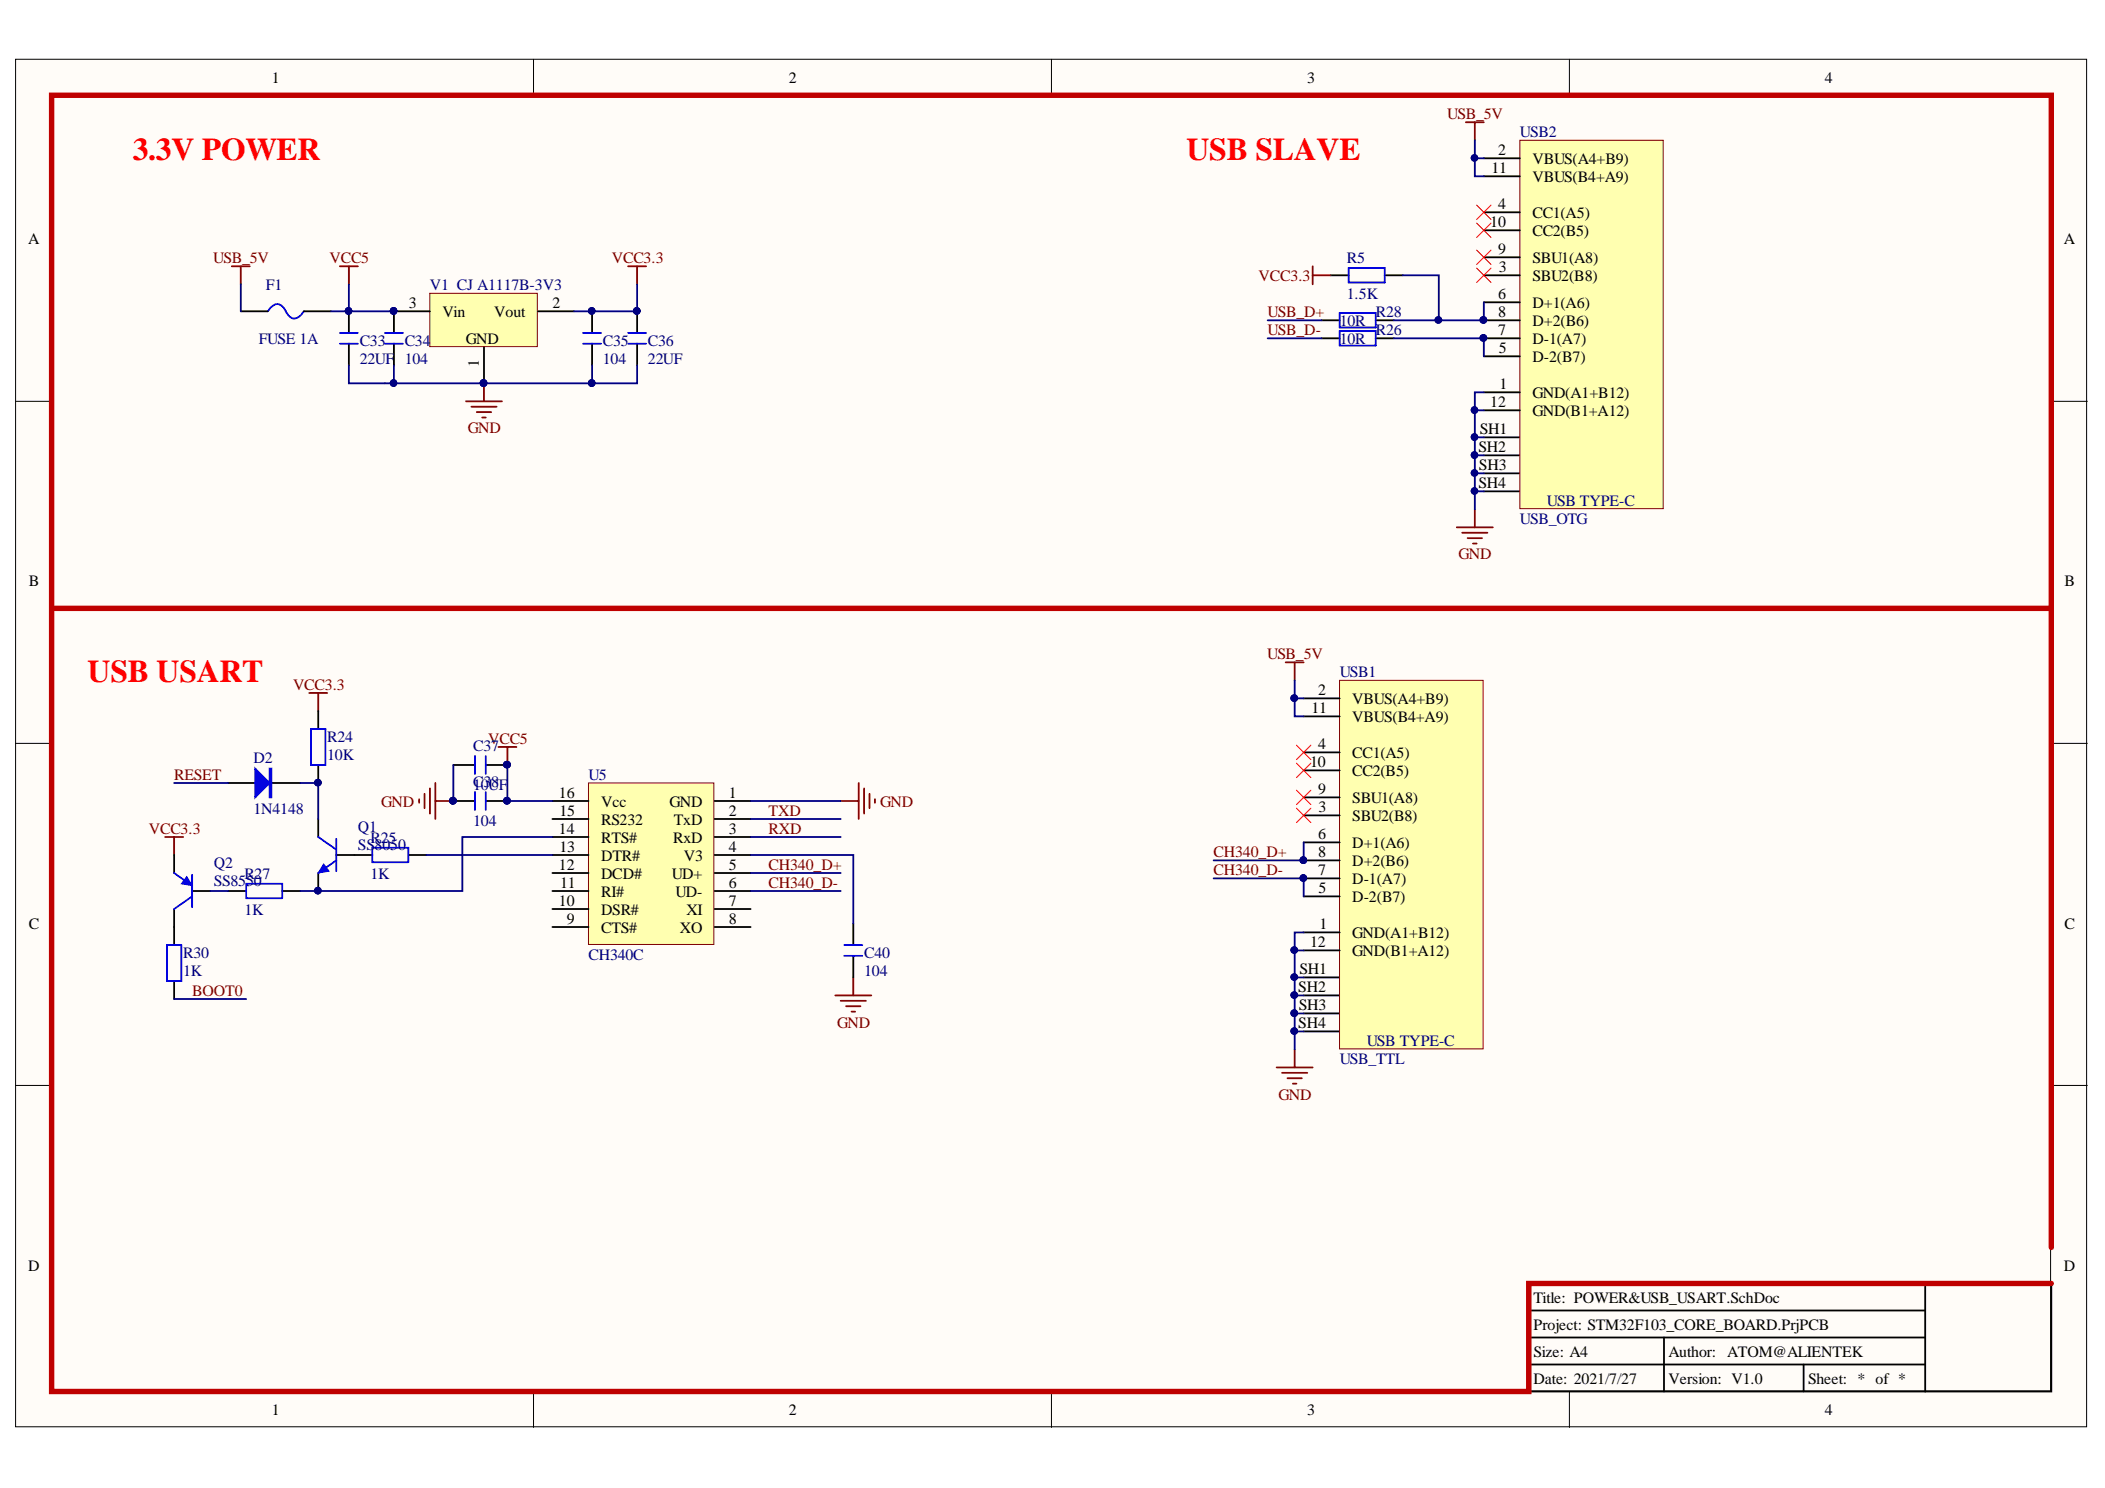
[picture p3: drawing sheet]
<svg xmlns="http://www.w3.org/2000/svg" width="297mm" height="210mm" viewBox="0 0 297 210" stroke-linecap="round" stroke-linejoin="round" font-family="sans-serif">
<defs><g id="words">
<g font-size="4.5" fill="#f00">
<text x="18.7" y="22.5">3.3V POWER</text>
<text x="167.4" y="22.5">USB SLAVE</text>
<text x="12.4" y="96.1">USB USART</text>
</g>
<g font-size="2.2">
<text x="38.3" y="11.7">1</text>
<text x="111.3" y="11.7">2</text>
<text x="184.5" y="11.7">3</text>
<text x="257.5" y="11.7">4</text>
<text x="211.4" y="21.9">2</text>
<text x="216.2" y="23.1">VBUS(A4+B9)</text>
<text x="210.5" y="24.4">11</text>
<text x="211.4" y="29.5">4</text>
<text x="216.2" y="25.7">VBUS(B4+A9)</text>
<text x="4" y="34.5">A</text>
<text x="210.3" y="32">10</text>
<text x="211.4" y="35.8">9</text>
<text x="216.2" y="30.7">CC1(A5)</text>
<text x="216.2" y="33.3">CC2(B5)</text>
<text x="291.2" y="34.5">A</text>
<text x="211.5" y="38.4">3</text>
<text x="216.2" y="39.6">SBU2(B8)</text>
<text x="216.2" y="37.1">SBU1(A8)</text>
<text x="57.7" y="43.4">3</text>
<text x="62.4" y="44.7">Vin</text>
<text x="69.7" y="44.7">Vout</text>
<text x="78" y="43.4">2</text>
<text x="211.4" y="42.2">6</text>
<text x="211.4" y="47.3">7</text>
<text x="211.4" y="44.7">8</text>
<text x="216.2" y="43.4">D+1(A6)</text>
<text x="216.2" y="46">D+2(B6)</text>
<text x="65.8" y="48.5">GND</text>
<text x="67.6" y="51.8" transform="rotate(-90 67.6 51.8)">1</text>
<text x="211.5" y="49.8">5</text>
<text x="216.2" y="51.1">D-2(B7)</text>
<text x="216.2" y="48.5">D-1(A7)</text>
<text x="210.3" y="57.4">12</text>
<text x="211.6" y="54.9">1</text>
<text x="216.2" y="56.1">GND(A1+B12)</text>
<text x="216.2" y="58.7">GND(B1+A12)</text>
<text x="208.6" y="63.8">SH2</text>
<text x="208.8" y="61.2">SH1</text>
<text x="208.6" y="68.8">SH4</text>
<text x="208.7" y="66.3">SH3</text>
<text x="216.2" y="70.1">Shield4</text>
<text x="4.1" y="82.7">B</text>
<text x="291.3" y="82.7">B</text>
<text x="185.1" y="100.6">11</text>
<text x="186" y="98">2</text>
<text x="190.8" y="99.3">VBUS(A4+B9)</text>
<text x="190.8" y="101.9">VBUS(B4+A9)</text>
<text x="186" y="105.7">4</text>
<text x="190.8" y="106.9">CC1(A5)</text>
<text x="78.9" y="112.5">16</text>
<text x="84.8" y="113.8">Vcc</text>
<text x="94.5" y="113.8">GND</text>
<text x="102.9" y="112.5">1</text>
<text x="184.9" y="108.2">10</text>
<text x="186" y="112">9</text>
<text x="190.8" y="113.3">SBU1(A8)</text>
<text x="190.8" y="109.5">CC2(B5)</text>
<text x="78.9" y="117.6">14</text>
<text x="78.9" y="115.1">15</text>
<text x="84.8" y="116.3">RS232</text>
<text x="84.8" y="118.9">RTS#</text>
<text x="95" y="118.9">RxD</text>
<text x="95.1" y="116.3">TxD</text>
<text x="102.9" y="115.1">2</text>
<text x="102.9" y="117.6">3</text>
<text x="186" y="118.4">6</text>
<text x="186.1" y="114.6">3</text>
<text x="190.8" y="115.8">SBU2(B8)</text>
<text x="190.8" y="119.6">D+1(A6)</text>
<text x="78.9" y="122.7">12</text>
<text x="78.9" y="120.1">13</text>
<text x="79" y="125.2">11</text>
<text x="84.8" y="123.9">DCD#</text>
<text x="84.8" y="121.4">DTR#</text>
<text x="94.8" y="123.9">UD+</text>
<text x="96.5" y="121.4">V3</text>
<text x="102.9" y="120.1">4</text>
<text x="102.9" y="122.7">5</text>
<text x="102.9" y="125.2">6</text>
<text x="186" y="123.4">7</text>
<text x="186" y="120.9">8</text>
<text x="186.1" y="126">5</text>
<text x="190.8" y="124.7">D-1(A7)</text>
<text x="190.8" y="122.2">D+2(B6)</text>
<text x="4.1" y="131">C</text>
<text x="78.9" y="127.8">10</text>
<text x="80" y="130.3">9</text>
<text x="84.8" y="131.6">CTS#</text>
<text x="84.8" y="129">DSR#</text>
<text x="84.8" y="126.5">RI#</text>
<text x="95.3" y="126.5">UD-</text>
<text x="95.9" y="131.6">XO</text>
<text x="96.9" y="129">XI</text>
<text x="102.9" y="127.8">7</text>
<text x="102.9" y="130.3">8</text>
<text x="186.2" y="131.1">1</text>
<text x="190.8" y="127.2">D-2(B7)</text>
<text x="291.3" y="131">C</text>
<text x="183.4" y="137.4">SH1</text>
<text x="184.9" y="133.6">12</text>
<text x="190.8" y="132.3">GND(A1+B12)</text>
<text x="190.8" y="134.9">GND(B1+A12)</text>
<text x="183.2" y="139.9">SH2</text>
<text x="183.3" y="142.5">SH3</text>
<text x="183.2" y="145">SH4</text>
<text x="190.8" y="146.3">Shield4</text>
<text x="4" y="179.2">D</text>
<text x="291.2" y="179.2">D</text>
<text x="216.4" y="183.8">Title: POWER&amp;USB_USART.SchDoc</text>
<text x="216.4" y="191.4">Size: A4</text>
<text x="216.4" y="187.6">Project: STM32F103_CORE_BOARD.PrjPCB</text>
<text x="235.4" y="191.4">Author: ATOM@ALIENTEK</text>
<text x="216.4" y="195.2">Date: 2021/7/27</text>
<text x="235.4" y="195.2">Version: V1.0</text>
<text x="255.1" y="195.2">Sheet: * of *</text>
<text x="38.3" y="199.6">1</text>
<text x="111.3" y="199.6">2</text>
<text x="184.5" y="199.6">3</text>
<text x="257.5" y="199.6">4</text>
</g>
<g font-size="2.2" fill="#800000">
<text x="204.2" y="16.8">USB_5V</text>
<text x="30.1" y="37.1">USB_5V</text>
<text x="46.5" y="37.1">VCC5</text>
<text x="86.3" y="37.1">VCC3.3</text>
<text x="177.6" y="39.6">VCC3.3</text>
<text x="178.9" y="44.7">USB_D+</text>
<text x="178.9" y="47.3">USB_D-</text>
<text x="66" y="61.1">GND</text>
<text x="205.8" y="78.9">GND</text>
<text x="178.8" y="93">USB_5V</text>
<text x="41.3" y="97.3">VCC3.3</text>
<text x="68.9" y="104.9">VCC5</text>
<text x="24.6" y="110">RESET</text>
<text x="53.8" y="113.8">GND</text>
<text x="124.2" y="113.8">GND</text>
<text x="21" y="117.6">VCC3.3</text>
<text x="108.5" y="115.1">TXD</text>
<text x="108.5" y="117.6">RXD</text>
<text x="108.5" y="125.2">CH340_D-</text>
<text x="108.5" y="122.7">CH340_D+</text>
<text x="171.3" y="123.4">CH340_D-</text>
<text x="171.3" y="120.9">CH340_D+</text>
<text x="27.1" y="140.5">BOOT0</text>
<text x="118.1" y="144.9">GND</text>
<text x="180.4" y="155.1">GND</text>
</g>
<g font-size="2.2" fill="#000080">
<text x="214.5" y="19.3">USB2</text>
<text x="37.5" y="40.9">F1</text>
<text x="60.7" y="40.9">V1 CJ A1117B-3V3</text>
<text x="190.1" y="37.1">R5</text>
<text x="189" y="46">10R</text>
<text x="190.1" y="42.2">1.5K</text>
<text x="194.1" y="47.3">R26</text>
<text x="194.1" y="44.7">R28</text>
<text x="36.5" y="48.5">FUSE 1A</text>
<text x="50.8" y="48.8">C33</text>
<text x="50.8" y="51.3">22UF</text>
<text x="57.1" y="48.8">C34</text>
<text x="57.1" y="51.3">104</text>
<text x="85.1" y="48.8">C35</text>
<text x="85.1" y="51.3">104</text>
<text x="91.4" y="48.8">C36</text>
<text x="91.4" y="51.3">22UF</text>
<text x="189" y="48.5">10R</text>
<text x="218.3" y="71.4">USB TYPE-C</text>
<text x="214.5" y="73.9">USB_OTG</text>
<text x="189" y="95.5">USB1</text>
<text x="35.8" y="107.7">D2</text>
<text x="46.2" y="104.6">R24</text>
<text x="46.2" y="107.2">10K</text>
<text x="66.8" y="105.9">C37</text>
<text x="66.8" y="111.5">10U</text>
<text x="66.8" y="111">C38F</text>
<text x="83" y="110">U5</text>
<text x="35.8" y="114.8">1N4148</text>
<text x="50.5" y="117.3">Q1</text>
<text x="50.5" y="119.9">SS</text>
<text x="52.3" y="118.9">R25</text>
<text x="52.9" y="119.9">8050</text>
<text x="66.8" y="116.6">104</text>
<text x="30.2" y="122.4">Q2</text>
<text x="30.2" y="125">SS8550</text>
<text x="34.5" y="123.9">R27</text>
<text x="52.3" y="123.9">1K</text>
<text x="34.5" y="129">1K</text>
<text x="25.8" y="135.1">R30</text>
<text x="25.8" y="137.7">1K</text>
<text x="83" y="135.4">CH340C</text>
<text x="121.9" y="135.1">C40</text>
<text x="121.9" y="137.7">104</text>
<text x="192.9" y="147.6">USB TYPE-C</text>
<text x="189" y="150.1">USB_TTL</text>
</g>
</g></defs>
<g fill="#fffcf8" stroke="#000" stroke-width=".14">
<path d="M2.2 8.4h292.2v192.9h-292.2z"/>
<path d="M7.3 13.4h282.1v182.8h-282.1z"/>
</g>
<path d="M75.3 8.4v5M148.4 8.4v5M221.5 8.4v5M2.2 56.6h5.1M289.5 56.6h5M2.2 104.9h5.1M289.5 104.9h5M2.2 153.1h5.1M289.5 153.1h5M75.3 196.3v5.1M148.4 196.3v5.1M221.5 196.3v5.1" fill="none" stroke="#000" stroke-width=".14"/>
<path d="M215.7 181.1h73.8v15.2h-73.8zM215.7 188.7h56M215.7 192.5h56M215.7 184.9h56M234.8 188.7v7.6M254.5 192.5v3.8M271.7 181.1v15.2" fill="none" stroke="#000" stroke-width=".25"/>
<g fill="none" stroke="#800000" stroke-width=".25">
<path d="M88.6 37.6h2.6M89.9 37.6v2.5M43.6 97.8h2.6M44.9 97.8v2.5M23.3 118.1h2.5M24.6 118.1v2.5M59.1 112.7v.5M59.9 112v2M60.7 111.2v3.6M61.4 113h2.6M61.4 110.5v5M70.3 105.4h2.6"/>
<path d="M71.6 105.4v2.5M118.6 113h2.6M121.2 110.5v5M121.9 111.2v3.6M122.7 112v2M123.5 112.7v.5M120.4 137.9v2.5M117.9 140.4h5.1M118.6 141.2h3.6M119.4 141.9h2M120.2 142.7h.5"/>
</g>
<g fill="#000080" stroke="#000080" stroke-width=".14">
<circle cx="71.5" cy="107.9" r=".46"/>
<circle cx="63.9" cy="113" r=".47"/>
</g>
<path d="M83 110.5h17.7v22.7h-17.7z" fill="#ffffb0" stroke="#800000" stroke-width=".14"/>
<g fill="none" stroke="#000" stroke-width=".25">
<path d="M44.9 115.5v2.6M64 113h3M64 107.9h3M68.5 113h3.1M68.5 107.9h3.1M78 113h5M78 115.5h5M78 118.1h5M100.8 113h5.1M100.8 115.5h5.1M100.8 118.1h5.1M44.9 123.1v2.6"/>
<path d="M47.4 120.6h5.1M57.6 120.6h2.6M78 120.6h5M78 123.1h5M78 125.7h5M78 128.2h5M78 130.8h5M100.8 120.6h5.1M100.8 123.1h5.1M100.8 125.7h5.1M100.8 128.2h5.1M100.8 130.8h5.1"/>
</g>
<g fill="#000080" stroke="#000080" stroke-width=".14">
<circle cx="71.5" cy="107.9" r=".46"/>
<circle cx="71.5" cy="113" r=".47"/>
<circle cx="63.9" cy="113" r=".47"/>
<circle cx="44.9" cy="125.6" r=".46"/>
</g>
<path d="M44.9 118.1l2.5 1.7M47.4 118.3v4.6M52.5 119.6h5.1v2h-5.1zM67 106.6v2.6M67 111.7v2.6M68.5 106.6v2.6M68.5 111.7v2.6M47.4 121.4l-2.5 1.7" fill="none" stroke="#00f" stroke-width=".25"/>
<path d="M45.7 121.9l.7 1-1.5 .2z" fill="#00f"/>
<path d="M45.7 121.9l.7 1-1.5 .2z" fill="none" stroke="#00f" stroke-width=".14"/>
<g fill="#000080" stroke="#000080" stroke-width=".14">
<circle cx="44.9" cy="125.6" r=".46"/>
<circle cx="44.9" cy="110.4" r=".46"/>
</g>
<path d="M44.9 100.3v2.5M44.9 107.9v2.6M24.6 120.6v2.5M24.6 128.2v2.6M27.1 125.7h2.6M32.2 125.7h2.5M39.8 125.7h2.6" fill="none" stroke="#000" stroke-width=".25"/>
<path d="M43.9 102.8h2v5.1h-2zM24.6 123.1l1.8 1.3M27.1 123.4v4.6M27.1 126.5l-2.5 1.7M34.7 124.7h5.1v2h-5.1z" fill="none" stroke="#00f" stroke-width=".25"/>
<path d="M26.4 123.7l.7 1.2-1.5-.2z" fill="#00f"/>
<path d="M26.4 123.7l.7 1.2-1.5-.2z" fill="none" stroke="#00f" stroke-width=".14"/>
<path d="M32.2 110.5h3.8M38.3 110.5h4.1M24.6 130.8v2.5M24.6 138.4v2.5" fill="none" stroke="#000" stroke-width=".25"/>
<path d="M23.6 133.3h2v5.1h-2z" fill="none" stroke="#00f" stroke-width=".25"/>
<path d="M36 108.4l2 2.1-2 2z" fill="#00f"/>
<path d="M189 46.7h5.1v2h-5.1zM189 44.2h5.1v2h-5.1zM36 108.4l2 2.1-2 2zM38 108.4h.3v4.1h-.3zM38.2 108.4v4.1M119.1 134.8h2.6M119.1 133.3h2.6" fill="none" stroke="#00f" stroke-width=".25"/>
<path d="M186.5 47.7h2.5M186.5 45.2h2.5M194.1 47.7h2.6M194.1 45.2h2.6M120.4 130.3v3M120.4 134.8v3.1" fill="none" stroke="#000" stroke-width=".25"/>
<path d="M60.6 41.4h15.2v7.5h-15.2z" fill="#ffffb0" stroke="#800000" stroke-width=".14"/>
<g fill="none" stroke="#000" stroke-width=".25">
<path d="M187.8 38.8h2.5M195.4 38.8h2.5M34 43.9h3.8M42.9 43.9h3.8M49.2 43.9v3.1M49.2 48.5v3M55.6 48.5v3M60.7 43.9h-5.1v3.1M68.3 49v5.1M75.9 43.9h5.1M83.5 43.9v3.1M83.5 48.5v3"/>
<path d="M89.9 43.9v3.1M89.9 48.5v3M184 137.9h5M184 140.4h5M184 143h5M184 145.5h5"/>
</g>
<g fill="#000080" stroke="#000080" stroke-width=".14">
<circle cx="55.5" cy="43.9" r=".46"/>
<circle cx="68.2" cy="54" r=".47"/>
<circle cx="83.5" cy="43.9" r=".46"/>
<circle cx="89.9" cy="43.9" r=".46"/>
<circle cx="49.2" cy="43.9" r=".46"/>
<circle cx="44.9" cy="125.6" r=".46"/>
<circle cx="44.9" cy="110.4" r=".46"/>
<circle cx="83.5" cy="54" r=".46"/>
<circle cx="71.5" cy="107.9" r=".46"/>
<circle cx="71.5" cy="113" r=".47"/>
<circle cx="63.9" cy="113" r=".47"/>
<circle cx="55.5" cy="54" r=".46"/>
</g>
<path d="M190.3 37.8h5.1v2.1h-5.1zM37.8 43.9a1.64 1.64 0 0 1 1.6-1 3.6 3.6 0 0 1 1.3 1.5 1.07 1.07 0 0 0 1.8 0l.4-.5M48 48.5h2.5M48 47h2.5M54.3 48.5h2.6M54.3 47h2.6M82.3 48.5h2.5M82.3 47h2.5M88.6 48.5h2.6M88.6 47h2.6" fill="none" stroke="#00f" stroke-width=".25"/>
<path d="M32.7 37.6h2.5M34 37.6v2.5M48 37.6h2.5M49.2 37.6v2.5M185.2 37.6v2.5M185.2 38.8h2.6M65.8 56.6h5M66.5 57.4h3.6M67.3 58.1h2M68 58.9h.5M68.3 54.1v2.5" fill="none" stroke="#800000" stroke-width=".25"/>
<g fill="none" stroke="#000080" stroke-width=".25">
<path d="M34 40.1v3.8M46.7 43.9h2.5M49.2 40.1v3.8h6.4M49.2 51.5v2.6h34.3M55.6 51.5v2.6M83.5 51.5v2.6M89.9 51.5v2.6h-6.4M89.9 40.1v3.8h-8.9M24.6 110.5h7.6M42.4 110.5h2.5v5M64 107.9v5.1M71.6 107.9v5.1h6.4"/>
<path d="M78 118.1h-12.8v7.6h-22.8M105.9 115.5h12.7M105.9 118.1h12.7M105.9 113h12.7M29.7 125.7h2.5M60.2 120.6h17.8M105.9 120.6h14.5v9.7M105.9 125.7h12.7M105.9 123.1h12.7M24.6 140.9h10.1"/>
</g>
<path d="M7.3 85.8h282.2M289.5 176v-162.6h-282.2v182.9h208.4v-15.2h73.8" fill="none" stroke="#bf0000" stroke-width=".76"/>
<path d="M189 96h20.3v52h-20.3z" fill="#ffffb0" stroke="#800000" stroke-width=".14"/>
<g fill="none" stroke="#000" stroke-width=".25">
<path d="M209.4 64.2h5.1M209.4 66.8h5.1M209.4 69.3h5.1M209.4 61.7h5.1M184 98.5h5M184 115h5M184 106.1h5M184 118.8h5M184 112.5h5M184 108.7h5M184 101.1h5M184 131.5h5"/>
<path d="M184 126.5h5M184 123.9h5M184 121.4h5M184 134.1h5"/>
</g>
<g fill="#000080" stroke="#000080" stroke-width=".14">
<circle cx="183.9" cy="123.9" r=".46"/>
<circle cx="183.9" cy="121.3" r=".46"/>
<circle cx="182.6" cy="140.4" r=".46"/>
<circle cx="182.6" cy="142.9" r=".47"/>
<circle cx="182.6" cy="145.4" r=".46"/>
<circle cx="182.6" cy="137.8" r=".46"/>
<circle cx="182.6" cy="134" r=".46"/>
<circle cx="182.6" cy="98.5" r=".47"/>
</g>
<path d="M181.4 93.4h2.6M182.7 93.4v2.6M180.1 150.6h5.1M180.9 151.3h3.6M181.7 152.1h2M182.4 152.9h.5M182.7 148v2.6" fill="none" stroke="#800000" stroke-width=".25"/>
<path d="M182.9 105.1l2.1 2.1M182.9 107.7l2.1 2M182.9 111.5l2.1 2M182.9 114l2.1 2M185 105.1l-2.1 2.1M185 107.7l-2.1 2M185 111.5l-2.1 2M185 114l-2.1 2" fill="none" stroke="#f00" stroke-width=".14"/>
<path d="M182.7 96v5.1h1.3M182.7 98.5h1.3M184 118.8v2.6h-12.7M171.3 123.9h12.7v2.6M182.7 137.9h1.3M182.7 134.1h1.3M184 131.5h-1.3v16.5M182.7 140.4h1.3M182.7 143h1.3M182.7 145.5h1.3" fill="none" stroke="#000080" stroke-width=".25"/>
<path d="M214.5 19.8h20.2v51.9h-20.2z" fill="#ffffb0" stroke="#800000" stroke-width=".14"/>
<path d="M209.4 22.3h5.1M209.4 38.8h5.1M209.4 29.9h5.1M209.4 36.3h5.1M209.4 32.5h5.1M209.4 24.9h5.1M209.4 55.3h5.1M209.4 50.3h5.1M209.4 42.6h5.1M209.4 47.7h5.1M209.4 45.2h5.1M209.4 57.9h5.1" fill="none" stroke="#000" stroke-width=".25"/>
<g fill="#000080" stroke="#000080" stroke-width=".14">
<circle cx="209.3" cy="47.7" r=".46"/>
<circle cx="209.3" cy="45.1" r=".46"/>
<circle cx="208.1" cy="64.2" r=".46"/>
<circle cx="208.1" cy="66.7" r=".46"/>
<circle cx="208.1" cy="69.3" r=".46"/>
<circle cx="208.1" cy="61.7" r=".46"/>
<circle cx="208.1" cy="57.8" r=".46"/>
<circle cx="208.1" cy="22.3" r=".46"/>
<circle cx="203" cy="45.1" r=".46"/>
</g>
<path d="M206.8 17.2h2.6M208.1 17.2v2.6M205.6 74.4h5.1M206.3 75.2h3.6M207.1 75.9h2M207.9 76.7h.5M208.1 71.8v2.6" fill="none" stroke="#800000" stroke-width=".25"/>
<path d="M208.4 28.9l2 2.1M208.4 31.5l2 2M208.4 35.3l2 2M208.4 37.8l2 2.1M210.4 28.9l-2 2.1M210.4 31.5l-2 2M210.4 35.3l-2 2M210.4 37.8l-2 2.1" fill="none" stroke="#f00" stroke-width=".14"/>
<g fill="none" stroke="#000080" stroke-width=".25">
<path d="M208.1 19.8v5.1h1.3M197.9 38.8h5.1v6.4M208.1 22.3h1.3M178.9 45.2h7.6M178.9 47.7h7.6M196.7 47.7h12.7v2.6M208.1 57.9h1.3M209.4 55.3h-1.3v16.5M209.4 42.6v2.6h-12.7M208.1 64.2h1.3M208.1 66.8h1.3M208.1 69.3h1.3"/>
<path d="M208.1 61.7h1.3"/>
</g>
<use href="#words"/>
</svg>
